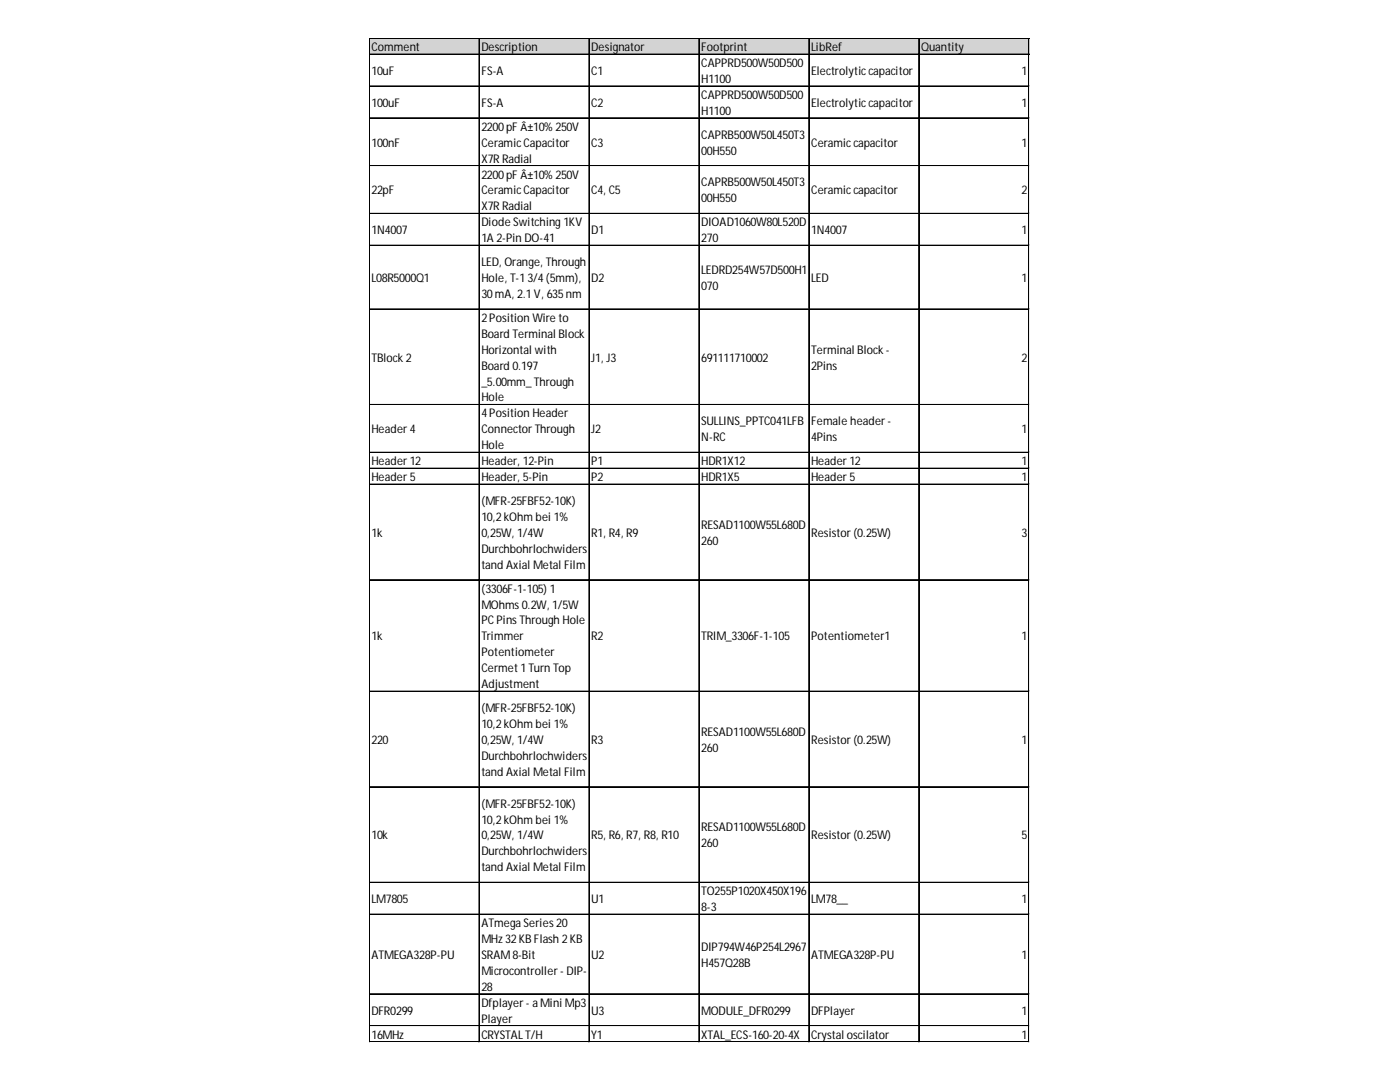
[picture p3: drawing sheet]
<svg xmlns="http://www.w3.org/2000/svg" width="279mm" height="216mm" viewBox="0 0 279 216" stroke-linecap="round" stroke-linejoin="round" font-family="sans-serif">
<defs><g id="words">
<g font-size="2.4">
<text x="74.1" y="10.2">Comment</text>
<text x="96.1" y="10.2">Description</text>
<text x="118" y="10.2">Designator</text>
<text x="139.9" y="10.2">Footprint</text>
<text x="161.9" y="10.2">LibRef</text>
<text x="183.8" y="10.2">Quantity</text>
<text x="74.1" y="15">10uF</text>
<text x="96.1" y="15">FS-A</text>
<text x="118" y="15">C1</text>
<text x="139.9" y="13.4">CAPPRD500W50D500</text>
<text x="139.9" y="16.6">H1100</text>
<text x="161.9" y="15">Electrolyticcapacitor</text>
<text x="203.8" y="15">1</text>
<text x="74.1" y="21.3">100uF</text>
<text x="96.1" y="21.3">FS-A</text>
<text x="118" y="21.3">C2</text>
<text x="139.9" y="19.7">CAPPRD500W50D500</text>
<text x="139.9" y="22.9">H1100</text>
<text x="161.9" y="21.3">Electrolyticcapacitor</text>
<text x="203.8" y="21.3">1</text>
<text x="74.1" y="29.3">100nF</text>
<text x="96.1" y="26.1">2200pFÂ±10%250V</text>
<text x="96.1" y="29.3">CeramicCapacitor</text>
<text x="118" y="29.3">C3</text>
<text x="139.9" y="27.7">CAPRB500W50L450T3</text>
<text x="161.9" y="29.3">Ceramiccapacitor</text>
<text x="203.8" y="29.3">1</text>
<text x="96.1" y="32.4">X7RRadial</text>
<text x="96.1" y="35.6">2200pFÂ±10%250V</text>
<text x="139.9" y="30.9">00H550</text>
<text x="74.1" y="38.8">22pF</text>
<text x="96.1" y="38.8">CeramicCapacitor</text>
<text x="96.1" y="42">X7RRadial</text>
<text x="118" y="38.8">C4, C5</text>
<text x="139.9" y="37.2">CAPRB500W50L450T3</text>
<text x="139.9" y="40.4">00H550</text>
<text x="161.9" y="38.8">Ceramiccapacitor</text>
<text x="203.8" y="38.8">2</text>
<text x="74.1" y="46.7">1N4007</text>
<text x="96.1" y="45.2">DiodeSwitching1KV</text>
<text x="118" y="46.7">D1</text>
<text x="139.9" y="45.2">DIOAD1060W80L520D</text>
<text x="161.9" y="46.7">1N4007</text>
<text x="203.8" y="46.7">1</text>
<text x="96.1" y="48.3">1A2-PinDO-41</text>
<text x="96.1" y="53.1">LED, Orange, Through</text>
<text x="139.9" y="48.3">270</text>
<text x="74.1" y="56.3">L08R5000Q1</text>
<text x="96.1" y="56.3">Hole, T-13/4(5mm),</text>
<text x="96.1" y="59.5">30mA, 2.1V, 635nm</text>
<text x="118" y="56.3">D2</text>
<text x="139.9" y="54.7">LEDRD254W57D500H1</text>
<text x="139.9" y="57.9">070</text>
<text x="161.9" y="56.3">LED</text>
<text x="203.8" y="56.3">1</text>
<text x="96.1" y="64.2">2PositionWireto</text>
<text x="96.1" y="67.4">BoardTerminal Block</text>
<text x="96.1" y="70.6">Horizontal with</text>
<text x="161.9" y="70.6">Terminal Block-</text>
<text x="74.1" y="72.2">TBlock2</text>
<text x="96.1" y="73.8">Board0.197</text>
<text x="96.1" y="76.9">_5.00mm_Through</text>
<text x="118" y="72.2">J1, J3</text>
<text x="139.9" y="72.2">691111710002</text>
<text x="161.9" y="73.8">2Pins</text>
<text x="203.8" y="72.2">2</text>
<text x="96.1" y="80.1">Hole</text>
<text x="96.1" y="83.3">4PositionHeader</text>
<text x="74.1" y="86.5">Header4</text>
<text x="96.1" y="86.5">ConnectorThrough</text>
<text x="96.1" y="89.6">Hole</text>
<text x="118" y="86.5">J2</text>
<text x="139.9" y="84.9">SULLINS_PPTC041LFB</text>
<text x="139.9" y="88.1">N-RC</text>
<text x="161.9" y="84.9">Femaleheader-</text>
<text x="161.9" y="88.1">4Pins</text>
<text x="203.8" y="86.5">1</text>
<text x="74.1" y="92.8">Header12</text>
<text x="96.1" y="92.8">Header, 12-Pin</text>
<text x="118" y="92.8">P1</text>
<text x="139.9" y="92.8">HDR1X12</text>
<text x="161.9" y="92.8">Header12</text>
<text x="203.8" y="92.8">1</text>
<text x="74.1" y="96">Header5</text>
<text x="96.1" y="96">Header, 5-Pin</text>
<text x="96.1" y="100.8">(MFR-25FBF52-10K)</text>
<text x="118" y="96">P2</text>
<text x="139.9" y="96">HDR1X5</text>
<text x="161.9" y="96">Header5</text>
<text x="203.8" y="96">1</text>
<text x="74.1" y="107.1">1k</text>
<text x="96.1" y="103.9">10,2kOhmbei 1%</text>
<text x="96.1" y="107.1">0,25W, 1/4W</text>
<text x="118" y="107.1">R1, R4, R9</text>
<text x="139.9" y="105.5">RESAD1100W55L680D</text>
<text x="161.9" y="107.1">Resistor(0.25W)</text>
<text x="203.8" y="107.1">3</text>
<text x="96.1" y="110.3">Durchbohrlochwiders</text>
<text x="96.1" y="113.5">tandAxial Metal Film</text>
<text x="139.9" y="108.7">260</text>
<text x="96.1" y="118.2">(3306F-1-105) 1</text>
<text x="96.1" y="121.4">MOhms0.2W, 1/5W</text>
<text x="96.1" y="124.6">PCPinsThroughHole</text>
<text x="74.1" y="127.8">1k</text>
<text x="96.1" y="127.8">Trimmer</text>
<text x="96.1" y="131">Potentiometer</text>
<text x="118" y="127.8">R2</text>
<text x="139.9" y="127.8">TRIM_3306F-1-105</text>
<text x="161.9" y="127.8">Potentiometer1</text>
<text x="203.8" y="127.8">1</text>
<text x="96.1" y="134.1">Cermet1TurnTop</text>
<text x="96.1" y="137.3">Adjustment</text>
<text x="96.1" y="142.1">(MFR-25FBF52-10K)</text>
<text x="74.1" y="148.4">220</text>
<text x="96.1" y="145.3">10,2kOhmbei 1%</text>
<text x="96.1" y="148.4">0,25W, 1/4W</text>
<text x="118" y="148.4">R3</text>
<text x="139.9" y="146.8">RESAD1100W55L680D</text>
<text x="161.9" y="148.4">Resistor(0.25W)</text>
<text x="203.8" y="148.4">1</text>
<text x="96.1" y="151.6">Durchbohrlochwiders</text>
<text x="96.1" y="154.8">tandAxial Metal Film</text>
<text x="139.9" y="150">260</text>
<text x="96.1" y="161.1">(MFR-25FBF52-10K)</text>
<text x="74.1" y="167.5">10k</text>
<text x="96.1" y="164.3">10,2kOhmbei 1%</text>
<text x="96.1" y="167.5">0,25W, 1/4W</text>
<text x="118" y="167.5">R5, R6, R7, R8, R10</text>
<text x="139.9" y="165.9">RESAD1100W55L680D</text>
<text x="161.9" y="167.5">Resistor(0.25W)</text>
<text x="203.8" y="167.5">5</text>
<text x="96.1" y="170.7">Durchbohrlochwiders</text>
<text x="96.1" y="173.9">tandAxial Metal Film</text>
<text x="139.9" y="169.1">260</text>
<text x="139.9" y="178.6">TO255P1020X450X196</text>
<text x="74.1" y="180.2">LM7805</text>
<text x="96.1" y="185">ATmegaSeries20</text>
<text x="118" y="180.2">U1</text>
<text x="139.9" y="181.8">8-3</text>
<text x="161.9" y="180.2">LM78__</text>
<text x="203.8" y="180.2">1</text>
<text x="74.1" y="191.3">ATMEGA328P-PU</text>
<text x="96.1" y="188.2">MHz32KBFlash2KB</text>
<text x="96.1" y="191.3">SRAM8-Bit</text>
<text x="118" y="191.3">U2</text>
<text x="139.9" y="189.7">DIP794W46P254L2967</text>
<text x="161.9" y="191.3">ATMEGA328P-PU</text>
<text x="203.8" y="191.3">1</text>
<text x="96.1" y="194.5">Microcontroller-DIP-</text>
<text x="96.1" y="197.7">28</text>
<text x="139.9" y="192.9">H457Q28B</text>
<text x="74.1" y="202.5">DFR0299</text>
<text x="96.1" y="200.9">Dfplayer-aMini Mp3</text>
<text x="118" y="202.5">U3</text>
<text x="139.9" y="202.5">MODULE_DFR0299</text>
<text x="161.9" y="202.5">DFPlayer</text>
<text x="203.8" y="202.5">1</text>
<text x="74.1" y="207.2">16MHz</text>
<text x="96.1" y="204.1">Player</text>
<text x="96.1" y="207.2">CRYSTALT/H</text>
<text x="118" y="207.2">Y1</text>
<text x="139.9" y="207.2">XTAL_ECS-160-20-4X</text>
<text x="161.9" y="207.2">Crystal oscilator</text>
<text x="203.8" y="207.2">1</text>
</g>
</g></defs>
<path d="M73.8 7.7h131.7v3.2h-131.7z" fill="#d3d3d3"/>
<g fill="none" stroke="#000" stroke-width=".2">
<path d="M73.7 7.6v200.4M73.8 7.6h131.6M73.8 7.7h131.6M73.8 10.8h131.6M73.8 10.9h131.6M73.8 17.1h131.6M73.8 17.2h131.6M95.6 7.8v200.2M95.7 7.8v200.2M117.5 7.8v200.2M117.6 7.8v200.2M139.5 7.8v200.2"/>
<path d="M161.4 7.8v200.2M161.5 7.8v200.2M183.3 7.8v200.2M183.4 7.8v200.2M205.3 7.8v200.2M205.4 7.8v200.2M73.8 23.5h131.6M73.8 23.6h131.6M73.8 33h131.6M73.8 33.1h131.6M73.8 42.6h131.6M73.8 48.9h131.6"/>
<path d="M73.8 49h131.6M73.8 61.6h131.6M73.8 61.7h131.6M73.8 80.7h131.6M73.8 80.8h131.6M73.8 90.2h131.6M73.8 90.3h131.6M73.8 93.4h131.6M73.8 93.5h131.6M73.8 96.6h131.6M73.8 96.7h131.6M73.8 115.7h131.6"/>
<path d="M73.8 137.9h131.6M73.8 138h131.6M73.8 157h131.6M73.8 157.1h131.6M73.8 176h131.6M73.8 176.1h131.6M73.8 182.4h131.6M73.8 182.5h131.6M73.8 198.3h131.6M73.8 198.4h131.6M73.8 204.6h131.6M73.8 204.7h131.6"/>
<path d="M73.8 207.8h131.6M73.8 207.9h131.6"/>
</g>
<path d="M73.7 208h.1" fill="none" stroke="#d4d4d4" stroke-width=".2"/>
<path d="M73.7 208h.1z" fill="#d4d4d4"/>
<path d="M95.6 208h.1" fill="none" stroke="#d4d4d4" stroke-width=".2"/>
<path d="M95.6 208h.1z" fill="#d4d4d4"/>
<path d="M117.5 208h.1" fill="none" stroke="#d4d4d4" stroke-width=".2"/>
<path d="M117.5 208h.2z" fill="#d4d4d4"/>
<path d="M139.5 208h.1" fill="none" stroke="#d4d4d4" stroke-width=".2"/>
<path d="M139.5 208h.1z" fill="#d4d4d4"/>
<path d="M161.4 208h.1" fill="none" stroke="#d4d4d4" stroke-width=".2"/>
<path d="M161.4 208h.2z" fill="#d4d4d4"/>
<path d="M183.3 208h.1" fill="none" stroke="#d4d4d4" stroke-width=".2"/>
<path d="M183.3 208h.2z" fill="#d4d4d4"/>
<path d="M205.3 208h.1" fill="none" stroke="#d4d4d4" stroke-width=".2"/>
<path d="M205.3 208h.1z" fill="#d4d4d4"/>
<path d="M205.4 17.1h.1" fill="none" stroke="#d4d4d4" stroke-width=".2"/>
<path d="M205.4 17.1l.1 .2z" fill="#d4d4d4"/>
<path d="M205.4 23.5h.1" fill="none" stroke="#d4d4d4" stroke-width=".2"/>
<path d="M205.4 23.5l.1 .2z" fill="#d4d4d4"/>
<path d="M205.4 33h.1" fill="none" stroke="#d4d4d4" stroke-width=".2"/>
<path d="M205.4 33l.1 .2z" fill="#d4d4d4"/>
<path d="M205.4 42.6h.1" fill="none" stroke="#d4d4d4" stroke-width=".2"/>
<path d="M205.4 42.6l.1 .1z" fill="#d4d4d4"/>
<path d="M205.4 48.9h.1" fill="none" stroke="#d4d4d4" stroke-width=".2"/>
<path d="M205.4 48.9l.1 .2z" fill="#d4d4d4"/>
<path d="M205.4 61.6h.1" fill="none" stroke="#d4d4d4" stroke-width=".2"/>
<path d="M205.4 61.6l.1 .2z" fill="#d4d4d4"/>
<path d="M205.4 80.7h.1" fill="none" stroke="#d4d4d4" stroke-width=".2"/>
<path d="M205.4 80.7l.1 .2z" fill="#d4d4d4"/>
<path d="M205.4 90.2h.1" fill="none" stroke="#d4d4d4" stroke-width=".2"/>
<path d="M205.4 90.2l.1 .2z" fill="#d4d4d4"/>
<path d="M205.4 93.4h.1" fill="none" stroke="#d4d4d4" stroke-width=".2"/>
<path d="M205.4 93.4l.1 .2z" fill="#d4d4d4"/>
<path d="M205.4 96.6h.1" fill="none" stroke="#d4d4d4" stroke-width=".2"/>
<path d="M205.4 96.6l.1 .2z" fill="#d4d4d4"/>
<path d="M205.4 115.7h.1" fill="none" stroke="#d4d4d4" stroke-width=".2"/>
<path d="M205.4 115.7l.1 .1z" fill="#d4d4d4"/>
<path d="M205.4 137.9h.1" fill="none" stroke="#d4d4d4" stroke-width=".2"/>
<path d="M205.4 137.9l.1 .2z" fill="#d4d4d4"/>
<path d="M205.4 157h.1" fill="none" stroke="#d4d4d4" stroke-width=".2"/>
<path d="M205.4 157l.1 .1z" fill="#d4d4d4"/>
<path d="M205.4 176h.1" fill="none" stroke="#d4d4d4" stroke-width=".2"/>
<path d="M205.4 176l.1 .2z" fill="#d4d4d4"/>
<path d="M205.4 182.4h.1" fill="none" stroke="#d4d4d4" stroke-width=".2"/>
<path d="M205.4 182.4l.1 .2z" fill="#d4d4d4"/>
<path d="M205.4 198.3h.1" fill="none" stroke="#d4d4d4" stroke-width=".2"/>
<path d="M205.4 198.3l.1 .1z" fill="#d4d4d4"/>
<path d="M205.4 204.6h.1" fill="none" stroke="#d4d4d4" stroke-width=".2"/>
<path d="M205.4 204.6l.1 .2z" fill="#d4d4d4"/>
<path d="M205.4 207.8h.1" fill="none" stroke="#d4d4d4" stroke-width=".2"/>
<path d="M205.4 207.8l.1 .2z" fill="#d4d4d4"/>
<use href="#words"/>
</svg>
